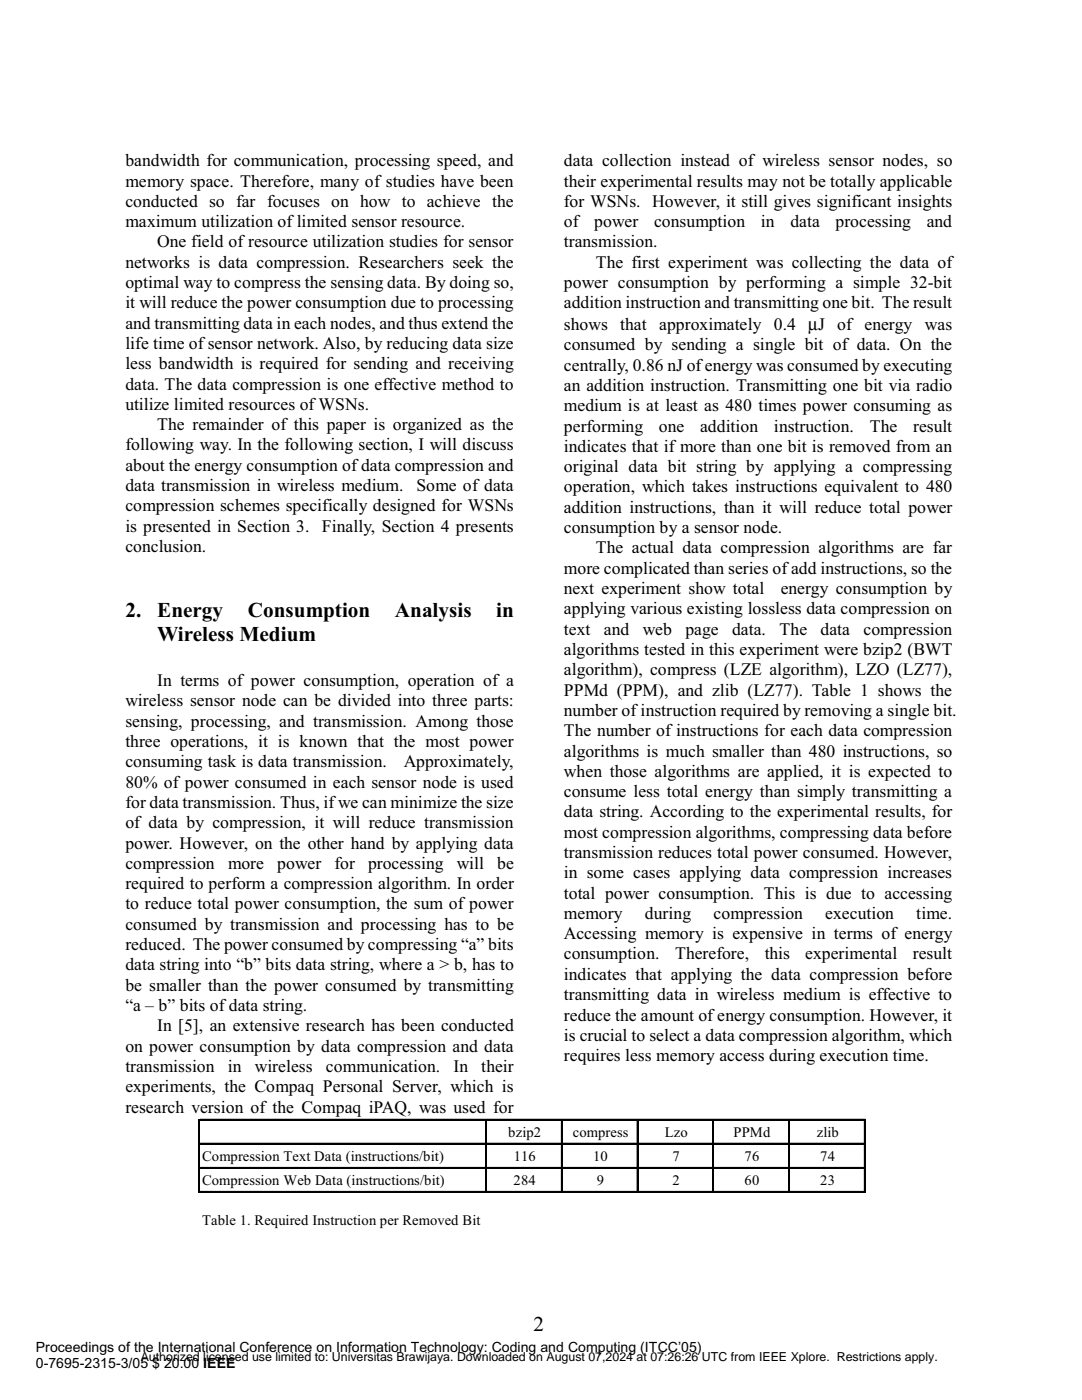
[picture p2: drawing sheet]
<svg xmlns="http://www.w3.org/2000/svg" width="216mm" height="279mm" viewBox="0 0 216 279" stroke-linecap="round" stroke-linejoin="round" font-family="sans-serif">
<defs><g id="words">
<g font-size="4.2">
<text x="25" y="123">2.</text>
<text x="31.4" y="123">Energy</text>
<text x="49.4" y="123">Consumption</text>
<text x="78.8" y="123">Analysis</text>
<text x="99" y="123">in</text>
<text x="31.4" y="127.9">Wireless Medium</text>
<text x="106.5" y="265.6">2</text>
</g>
<g font-size="3.5">
<text x="25" y="33.2">bandwidth for communication, processing speed, and</text>
<text x="112.5" y="33.2">data collection instead of wireless sensor nodes, so</text>
<text x="25" y="37.2">memory space. Therefore, many of studies have been</text>
<text x="25" y="41.3">conducted so far focuses on how to achieve the</text>
<text x="112.5" y="37.2">their experimental results may not be totally applicable</text>
<text x="112.5" y="41.3">for WSNs. However, it still gives significant insights</text>
<text x="25" y="45.3">maximum utilization of limited sensor resource.</text>
<text x="112.5" y="45.3">of</text>
<text x="118.6" y="45.3">power</text>
<text x="130.5" y="45.3">consumption</text>
<text x="151.8" y="45.3">in</text>
<text x="157.7" y="45.3">data</text>
<text x="166.7" y="45.3">processing</text>
<text x="184.9" y="45.3">and</text>
<text x="25" y="53.4">networks is data compression. Researchers seek the</text>
<text x="31.4" y="49.4">One field of resource utilization studies for sensor</text>
<text x="112.5" y="49.4">transmission.</text>
<text x="118.9" y="53.4">The first experiment was collecting the data of</text>
<text x="25" y="57.5">optimal way to compress the sensing data. By doing so,</text>
<text x="112.5" y="57.5">power consumption by performing a simple 32-bit</text>
<text x="25" y="61.5">it will reduce the power consumption due to processing</text>
<text x="25" y="65.6">and transmitting data in each nodes, and thus extend the</text>
<text x="112.5" y="61.5">addition instruction and transmitting one bit. The result</text>
<text x="112.5" y="65.9">shows</text>
<text x="123.8" y="65.9">that approximately 0.4</text>
<text x="161.3" y="65.9">µJ</text>
<text x="167.1" y="65.9">of energy</text>
<text x="184.5" y="65.9">was</text>
<text x="25" y="69.6">life time of sensor network. Also, by reducing data size</text>
<text x="112.5" y="69.9">consumed by sending a single bit of data. On the</text>
<text x="25" y="73.7">less bandwidth is required for sending and receiving</text>
<text x="25" y="77.7">data. The data compression is one effective method to</text>
<text x="112.5" y="74">centrally, 0.86 nJ of energy was consumed by executing</text>
<text x="112.5" y="78">an addition instruction. Transmitting one bit via radio</text>
<text x="25" y="81.8">utilize limited resources of WSNs.</text>
<text x="112.5" y="82.1">medium is at least as 480 times power consuming as</text>
<text x="25" y="89.9">following way. In the following section, I will discuss</text>
<text x="31.4" y="85.8">The remainder of this paper is organized as the</text>
<text x="112.5" y="86.1">performing</text>
<text x="131.5" y="86.1">one</text>
<text x="139.7" y="86.1">addition</text>
<text x="154.4" y="86.1">instruction.</text>
<text x="173.6" y="86.1">The</text>
<text x="182.2" y="86.1">result</text>
<text x="25" y="94">about the energy consumption of data compression and</text>
<text x="112.5" y="90.2">indicates that if more than one bit is removed from an</text>
<text x="112.5" y="94.2">original data bit string by applying a compressing</text>
<text x="25" y="98">data transmission in wireless medium.</text>
<text x="83.1" y="98">Some of data</text>
<text x="112.5" y="98.3">operation, which takes instructions equivalent to 480</text>
<text x="25" y="102">compression schemes specifically designed for WSNs</text>
<text x="25" y="106.1">is presented in Section 3.</text>
<text x="64.2" y="106.1">Finally, Section 4 presents</text>
<text x="112.5" y="102.3">addition instructions, than it will reduce total power</text>
<text x="112.5" y="106.4">consumption by a sensor node.</text>
<text x="25" y="110.2">conclusion.</text>
<text x="118.9" y="110.4">The actual data compression algorithms are far</text>
<text x="112.5" y="114.5">more complicated than series of add instructions, so the</text>
<text x="112.5" y="118.5">next experiment show total</text>
<text x="155.8" y="118.5">energy consumption by</text>
<text x="112.5" y="122.6">applying various existing lossless data compression on</text>
<text x="112.5" y="126.6">text</text>
<text x="112.5" y="130.7">algorithms tested in this experiment were bzip2 (BWT</text>
<text x="120.5" y="126.6">and</text>
<text x="128.3" y="126.6">web</text>
<text x="136.8" y="126.6">page</text>
<text x="146.1" y="126.6">data.</text>
<text x="155.6" y="126.6">The</text>
<text x="163.7" y="126.6">data</text>
<text x="172.3" y="126.6">compression</text>
<text x="31.4" y="136.9">In terms of power consumption, operation of a</text>
<text x="112.5" y="134.8">algorithm), compress (LZE algorithm), LZO (LZ77),</text>
<text x="25" y="141">wireless sensor node can be divided into three parts:</text>
<text x="112.5" y="138.8">PPMd (PPM), and zlib (LZ77). Table 1 shows the</text>
<text x="112.5" y="142.8">number ofinstruction required by removing a single bit.</text>
<text x="25" y="145">sensing, processing, and transmission. Among those</text>
<text x="25" y="149.1">three operations, it is known that the most power</text>
<text x="112.5" y="146.9">The number of instructions for each data compression</text>
<text x="25" y="153.1">consuming task is data transmission.</text>
<text x="80.6" y="153.1">Approximately,</text>
<text x="112.5" y="151">algorithms is much smaller than 480 instructions, so</text>
<text x="112.5" y="155">when those algorithms are applied, it is expected to</text>
<text x="25" y="157.2">80% of power consumed in each sensor node is used</text>
<text x="25" y="161.2">for data transmission. Thus, if we can minimize the size</text>
<text x="112.5" y="159.1">consume less total energy than simply transmitting a</text>
<text x="25" y="165.3">of data by compression, it will reduce transmission</text>
<text x="112.5" y="163.1">data string. According to the experimental results, for</text>
<text x="112.5" y="167.2">most compression algorithms, compressing data before</text>
<text x="25" y="169.4">power. However, on the other hand by applying data</text>
<text x="25" y="173.4">compression</text>
<text x="45.5" y="173.4">more</text>
<text x="55.3" y="173.4">power</text>
<text x="66.7" y="173.4">for</text>
<text x="73.4" y="173.4">processing</text>
<text x="91.1" y="173.4">will</text>
<text x="99.2" y="173.4">be</text>
<text x="112.5" y="171.3">transmission reduces total power consumed. However,</text>
<text x="25" y="177.4">required to perform a compression algorithm. In order</text>
<text x="112.5" y="175.3">in some cases applying data compression increases</text>
<text x="112.5" y="179.3">total power consumption. This is due to accessing</text>
<text x="25" y="181.5">to reduce total power consumption, the sum of power</text>
<text x="25" y="185.6">consumed by transmission and processing has to be</text>
<text x="112.5" y="183.4">memory</text>
<text x="128.7" y="183.4">during</text>
<text x="142.4" y="183.4">compression</text>
<text x="164.7" y="183.4">execution</text>
<text x="182.8" y="183.4">time.</text>
<text x="25" y="189.6">reduced. The power consumed by compressing “a” bits</text>
<text x="112.5" y="187.5">Accessing memory is expensive in terms of energy</text>
<text x="112.5" y="191.5">consumption.</text>
<text x="134.7" y="191.5">Therefore,</text>
<text x="152.6" y="191.5">this</text>
<text x="160.7" y="191.5">experimental</text>
<text x="182.2" y="191.5">result</text>
<text x="25" y="193.7">data string into “b” bits data string, where a &gt; b, has to</text>
<text x="25" y="197.7">be smaller than the power consumed by transmitting</text>
<text x="112.5" y="195.6">indicates that applying the data compression before</text>
<text x="25" y="201.8">“a – b” bits of data string.</text>
<text x="112.5" y="199.6">transmitting data in wireless medium is effective to</text>
<text x="112.5" y="203.7">reduce the amount of energy consumption. However, it</text>
<text x="25" y="209.9">on power consumption by data compression and data</text>
<text x="31.4" y="205.8">In [5], an extensive research has been conducted</text>
<text x="112.5" y="207.7">is crucial to select a data compression algorithm, which</text>
<text x="25" y="213.9">transmission</text>
<text x="45.5" y="213.9">in</text>
<text x="50.9" y="213.9">wireless</text>
<text x="65" y="213.9">communication.</text>
<text x="90.5" y="213.9">In</text>
<text x="96" y="213.9">their</text>
<text x="112.5" y="211.8">requires less memory access during execution time.</text>
<text x="25" y="218">experiments, the Compaq Personal Server, which is</text>
<text x="25" y="222.1">research version of the Compaq iPAQ, was used for</text>
</g>
<g font-size="2.9">
<text x="101.4" y="226.9">bzip2</text>
<text x="114.3" y="226.9">compress</text>
<text x="132.7" y="226.9">Lzo</text>
<text x="146.4" y="226.9">PPMd</text>
<text x="163" y="226.9">zlib</text>
<text x="40.3" y="231.7">Compression Text Data (instructions/bit)</text>
<text x="102.5" y="231.7">116</text>
<text x="118.3" y="231.7">10</text>
<text x="134.2" y="231.7">7</text>
<text x="148.6" y="231.7">76</text>
<text x="163.7" y="231.7">74</text>
<text x="40.3" y="236.5">Compression Web Data (instructions/bit)</text>
<text x="102.5" y="236.5">284</text>
<text x="119.1" y="236.5">9</text>
<text x="134.2" y="236.5">2</text>
<text x="148.5" y="236.5">60</text>
<text x="163.7" y="236.5">23</text>
<text x="40.3" y="244.5">Table 1. Required Instruction per Removed Bit</text>
</g>
<g font-size="2.8">
<text x="7.2" y="269.8">Proceedings of the International Conference on Information Technology: Coding and Computing (ITCC’05)</text>
<text x="7.2" y="273">0-7695-2315-3/05 $ 20.00 IEEE</text>
</g>
<text font-size="2.5" x="28.1" y="271.7">Authorized licensed use limited to: Universitas Brawijaya. Downloaded on August 07,2024 at 07:26:26 UTC from IEEE Xplore. Restrictions apply.</text>
</g></defs>
<path d="M39.7 223.4v14.7M39.9 223.4h132.8M39.9 228.2h132.8M39.9 233h132.8M39.9 237.8h132.8M96.9 223.7v14.4M112 223.7v14.4M127.1 223.7v14.4M142.2 223.7v14.4M157.4 223.7v14.4M172.5 223.7v14.4" fill="none" stroke="#000" stroke-width=".2"/>
<path d="M39.8 223.4v14.7M39.9 233.1h132.8M97 223.7v14.4M112.1 223.7v14.4M127.3 223.7v14.4M142.4 223.7v14.4M157.5 223.7v14.4M172.6 223.7v14.4" fill="none" stroke="#000" stroke-width=".25"/>
<path d="M39.9 223.5h132.8M39.9 228.3h132.8M39.9 237.9h132.8" fill="none" stroke="#000" stroke-width=".3"/>
<use href="#words"/>
</svg>
